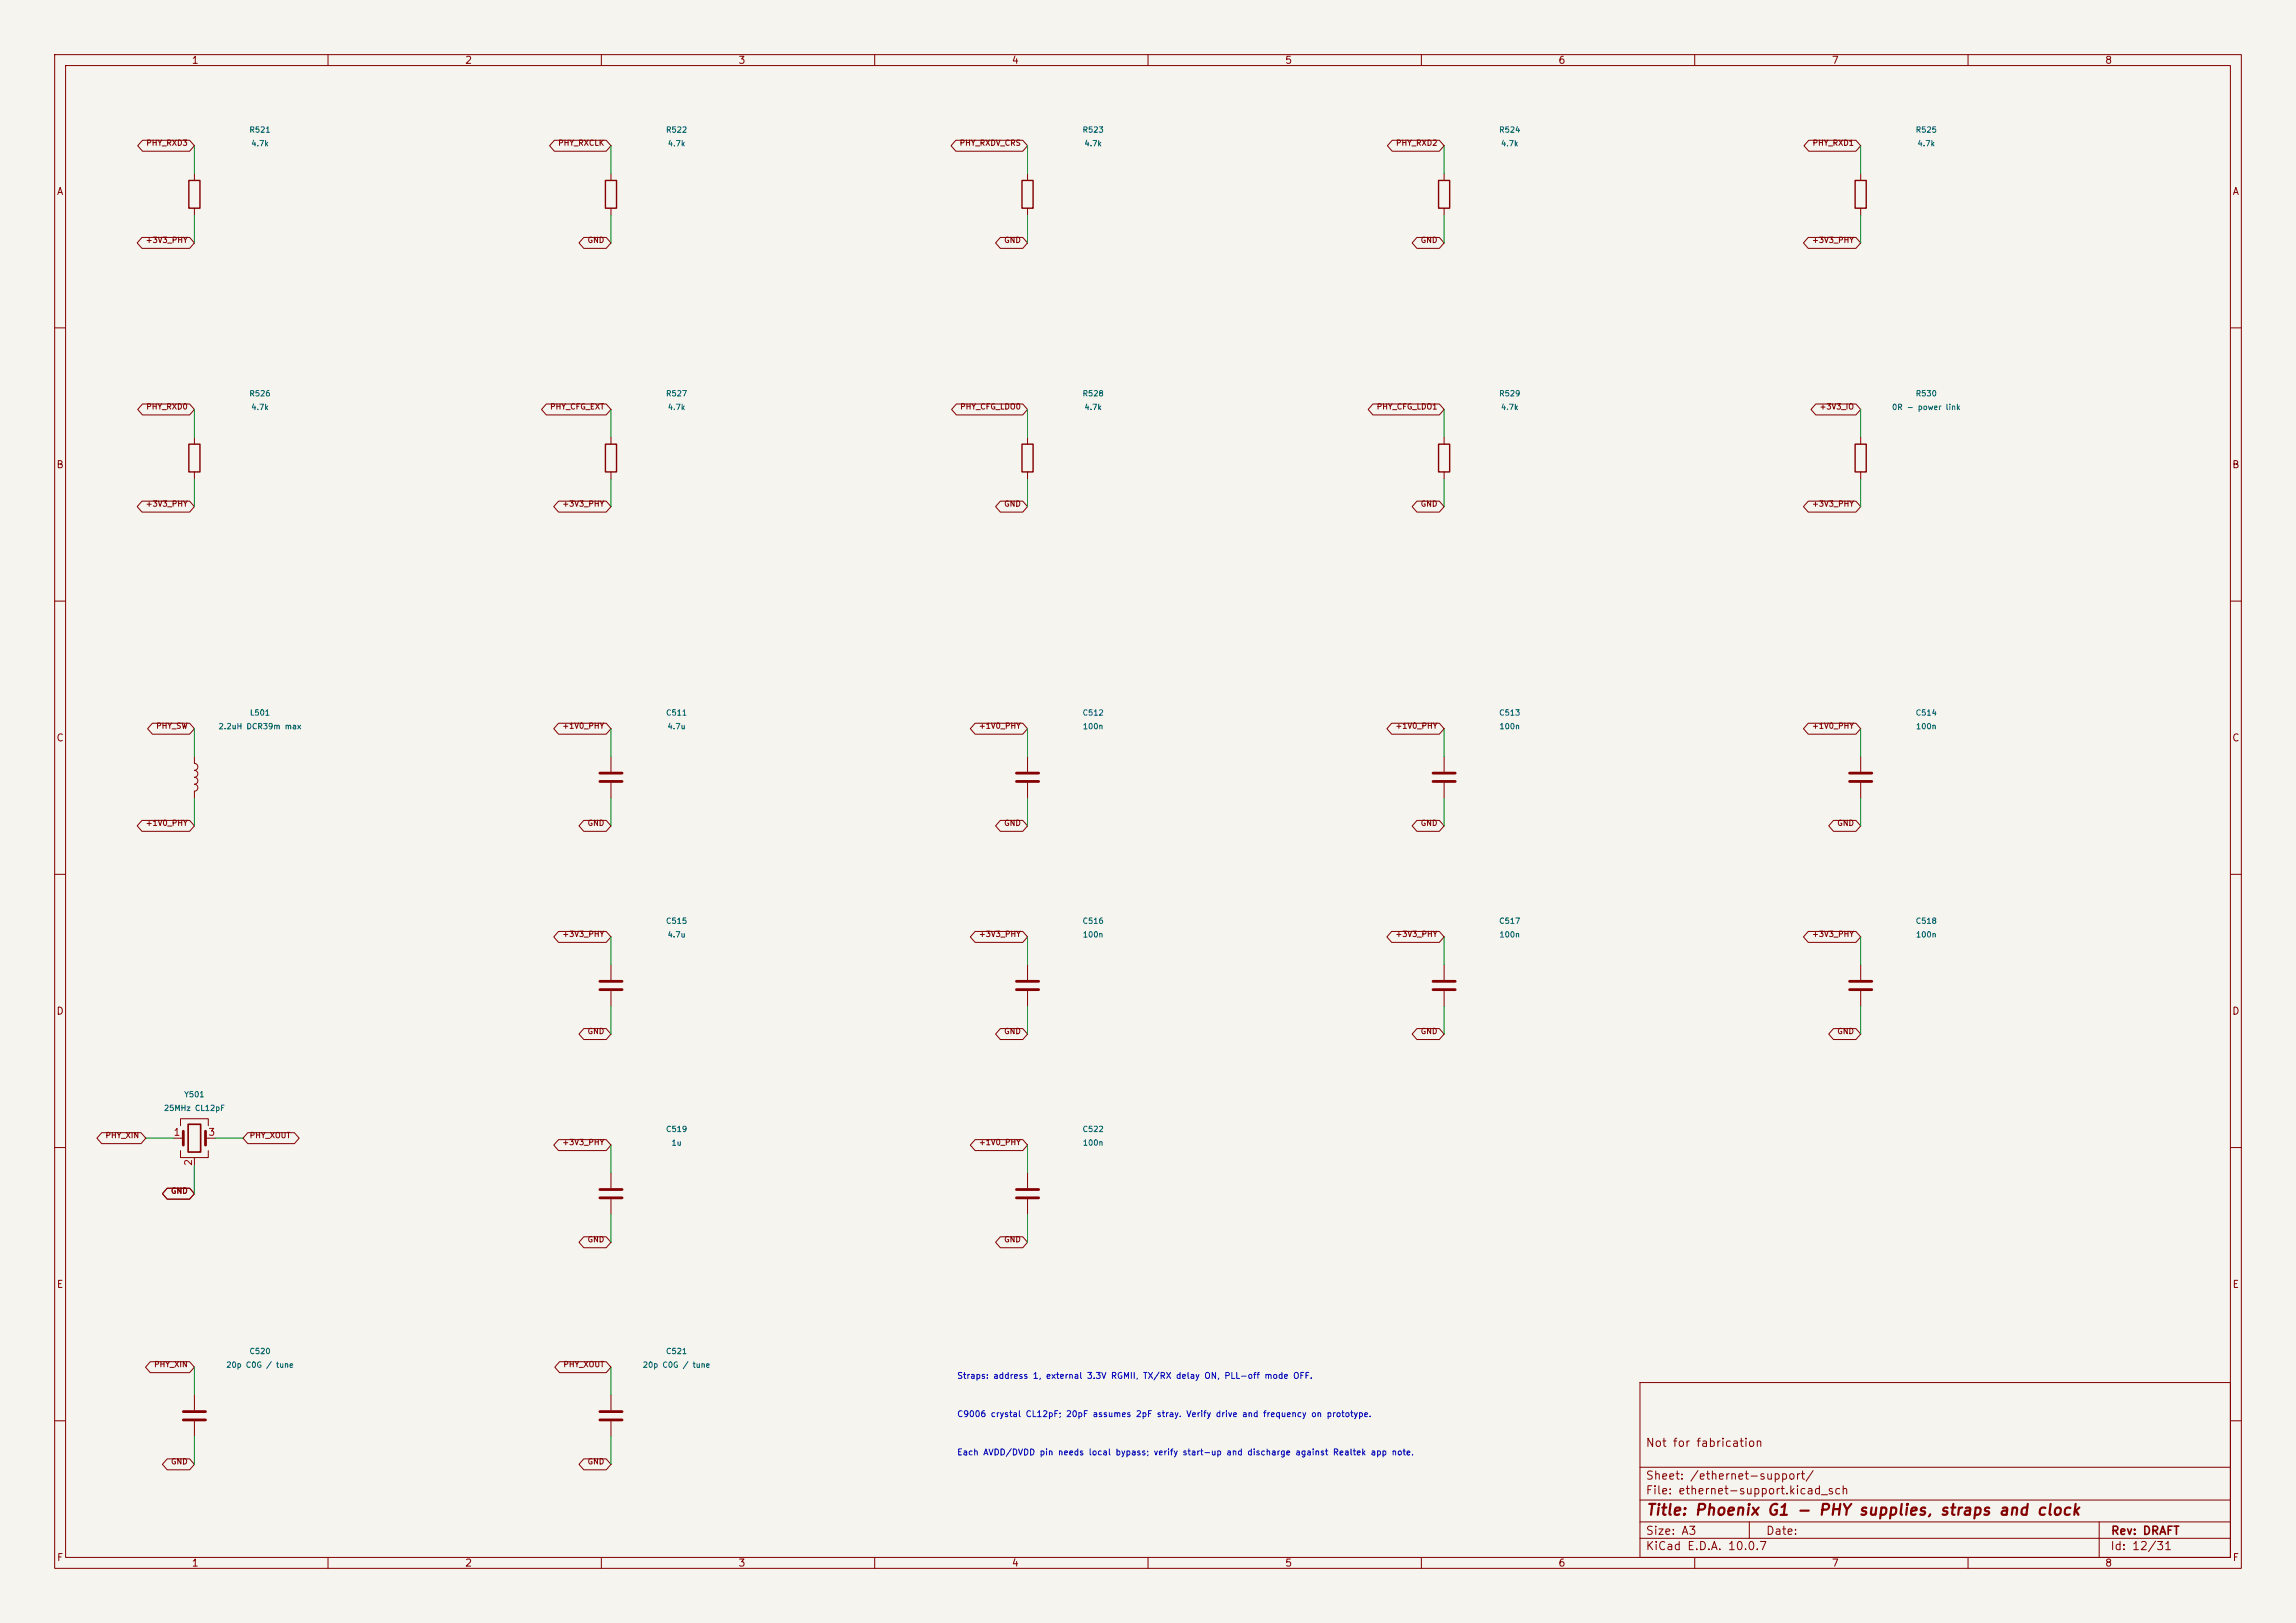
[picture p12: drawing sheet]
<svg xmlns="http://www.w3.org/2000/svg" width="420mm" height="297mm" viewBox="0 0 420 297" stroke-linecap="round" stroke-linejoin="round" font-family="sans-serif">
<defs><g id="words">
<text font-size="2" fill="#840000" x="301" y="277.8">Title: Phoenix G1 - PHY supplies, straps and clock</text>
<g font-size="1.5" fill="#840000">
<text x="300.9" y="265.1">Not for fabrication</text>
<text x="300.9" y="273.8">File: ethernet-support.kicad_sch</text>
<text x="300.9" y="271.1">Sheet: /ethernet-support/</text>
<text x="300.9" y="281.2">Size: A3</text>
<text x="322.9" y="281.2">Date:</text>
<text x="386" y="281.2">Rev: DRAFT</text>
<text x="300.9" y="284">KiCad E.D.A. 10.0.7</text>
<text x="385.9" y="284">Id: 12/31</text>
</g>
<g font-size="1.3" fill="#840000">
<text x="35" y="12">1</text>
<text x="85" y="12">2</text>
<text x="135" y="12">3</text>
<text x="185" y="12">4</text>
<text x="235" y="12">5</text>
<text x="285" y="12">6</text>
<text x="335" y="12">7</text>
<text x="385" y="12">8</text>
<text x="10.3" y="36">A</text>
<text x="408.3" y="36">A</text>
<text x="10.2" y="86">B</text>
<text x="408.2" y="86">B</text>
<text x="10.2" y="136">C</text>
<text x="408.2" y="136">C</text>
<text x="10.2" y="186">D</text>
<text x="408.2" y="186">D</text>
<text x="10.3" y="236">E</text>
<text x="408.3" y="236">E</text>
<text x="10.3" y="286">F</text>
<text x="35" y="287">1</text>
<text x="85" y="287">2</text>
<text x="135" y="287">3</text>
<text x="185" y="287">4</text>
<text x="235" y="287">5</text>
<text x="285" y="287">6</text>
<text x="335" y="287">7</text>
<text x="385" y="287">8</text>
<text x="408.3" y="286">F</text>
</g>
<g font-size="1.3" fill="#a90000">
<text x="31.7" y="208.1">1</text>
<text x="38" y="208.1">3</text>
<text x="35.4" y="213.5" transform="rotate(-90 35.4 213.5)">2</text>
</g>
<g font-size="1.1" fill="#0000c2">
<text x="175" y="252.6">Straps: address 1, external 3.3V RGMII, TX/RX delay ON, PLL-off mode OFF.</text>
<text x="175" y="259.6">C9006 crystal CL12pF; 20pF assumes 2pF stray. Verify drive and frequency on prototype.</text>
<text x="175" y="266.6">Each AVDD/DVDD pin needs local bypass; verify start-up and discharge against Realtek app note.</text>
</g>
<g font-size="1" fill="#840000">
<text x="26.7" y="26.9">PHY_RXD3</text>
<text x="102" y="26.9">PHY_RXCLK</text>
<text x="175.4" y="26.9">PHY_RXDV_CRS</text>
<text x="255.3" y="26.9">PHY_RXD2</text>
<text x="331.5" y="26.9">PHY_RXD1</text>
<text x="26.6" y="44.7">+3V3_PHY</text>
<text x="107.4" y="44.7">GND</text>
<text x="183.6" y="44.7">GND</text>
<text x="259.8" y="44.7">GND</text>
<text x="331.4" y="44.7">+3V3_PHY</text>
<text x="26.7" y="75.2">PHY_RXD0</text>
<text x="100.5" y="75.2">PHY_CFG_EXT</text>
<text x="175.5" y="75.2">PHY_CFG_LDO0</text>
<text x="251.7" y="75.2">PHY_CFG_LDO1</text>
<text x="332.7" y="75.2">+3V3_IO</text>
<text x="26.6" y="93">+3V3_PHY</text>
<text x="102.8" y="93">+3V3_PHY</text>
<text x="183.6" y="93">GND</text>
<text x="259.8" y="93">GND</text>
<text x="331.4" y="93">+3V3_PHY</text>
<text x="28.5" y="133.6">PHY_SW</text>
<text x="102.8" y="133.6">+1V0_PHY</text>
<text x="179" y="133.6">+1V0_PHY</text>
<text x="255.2" y="133.6">+1V0_PHY</text>
<text x="331.4" y="133.6">+1V0_PHY</text>
<text x="26.6" y="151.4">+1V0_PHY</text>
<text x="107.4" y="151.4">GND</text>
<text x="183.6" y="151.4">GND</text>
<text x="259.8" y="151.4">GND</text>
<text x="336" y="151.4">GND</text>
<text x="102.8" y="171.7">+3V3_PHY</text>
<text x="179" y="171.7">+3V3_PHY</text>
<text x="255.2" y="171.7">+3V3_PHY</text>
<text x="331.4" y="171.7">+3V3_PHY</text>
<text x="107.4" y="189.5">GND</text>
<text x="183.6" y="189.5">GND</text>
<text x="259.8" y="189.5">GND</text>
<text x="336" y="189.5">GND</text>
<text x="19.2" y="208.5">PHY_XIN</text>
<text x="45.6" y="208.5">PHY_XOUT</text>
<text x="102.8" y="209.8">+3V3_PHY</text>
<text x="179" y="209.8">+1V0_PHY</text>
<text x="31.2" y="218.7">GND</text>
<text x="107.4" y="227.6">GND</text>
<text x="183.6" y="227.6">GND</text>
<text x="28.1" y="250.4">PHY_XIN</text>
<text x="103" y="250.4">PHY_XOUT</text>
<text x="31.2" y="268.2">GND</text>
<text x="107.4" y="268.2">GND</text>
</g>
<g font-size="1" fill="#006464">
<text x="45.5" y="24.5">R521</text>
<text x="45.9" y="27">4.7k</text>
<text x="121.7" y="24.5">R522</text>
<text x="122.1" y="27">4.7k</text>
<text x="197.9" y="24.5">R523</text>
<text x="198.3" y="27">4.7k</text>
<text x="274.1" y="24.5">R524</text>
<text x="274.5" y="27">4.7k</text>
<text x="350.3" y="24.5">R525</text>
<text x="350.7" y="27">4.7k</text>
<text x="45.5" y="72.8">R526</text>
<text x="45.9" y="75.3">4.7k</text>
<text x="121.7" y="72.8">R527</text>
<text x="122.1" y="75.3">4.7k</text>
<text x="197.9" y="72.8">R528</text>
<text x="198.3" y="75.3">4.7k</text>
<text x="274.1" y="72.8">R529</text>
<text x="274.5" y="75.3">4.7k</text>
<text x="346" y="75.3">0R - power link</text>
<text x="350.3" y="72.8">R530</text>
<text x="45.6" y="131.2">L501</text>
<text x="121.7" y="131.2">C511</text>
<text x="197.9" y="131.2">C512</text>
<text x="274.1" y="131.2">C513</text>
<text x="350.3" y="131.2">C514</text>
<text x="39.9" y="133.7">2.2uH DCR39m max</text>
<text x="122" y="133.7">4.7u</text>
<text x="198" y="133.7">100n</text>
<text x="274.2" y="133.7">100n</text>
<text x="350.4" y="133.7">100n</text>
<text x="121.7" y="169.3">C515</text>
<text x="122" y="171.8">4.7u</text>
<text x="197.9" y="169.3">C516</text>
<text x="198" y="171.8">100n</text>
<text x="274.1" y="169.3">C517</text>
<text x="274.2" y="171.8">100n</text>
<text x="350.3" y="169.3">C518</text>
<text x="350.4" y="171.8">100n</text>
<text x="29.9" y="203.5">25MHz CL12pF</text>
<text x="33.6" y="201">Y501</text>
<text x="121.7" y="207.4">C519</text>
<text x="122.7" y="209.9">1u</text>
<text x="197.9" y="207.4">C522</text>
<text x="198" y="209.9">100n</text>
<text x="41.3" y="250.5">20p C0G / tune</text>
<text x="45.5" y="248">C520</text>
<text x="117.5" y="250.5">20p C0G / tune</text>
<text x="121.7" y="248">C521</text>
</g>
</g></defs>
<path d="M0 0h420v297h-420z" fill="#f5f4ef" stroke="#f5f4ef" stroke-width=".18"/>
<g fill="none" stroke="#840000" stroke-width=".18">
<path d="M10 10h400v277h-400zM12 12h396v273h-396zM60 10v2M110 10v2M160 10v2M210 10v2M260 10v2M310 10v2M360 10v2M26.1 25.7h8.6l.9 1-.9 1h-8.6l-.9-1zM35.6 31.8v1.2M35.6 38.1v1.3"/>
<path d="M101.4 25.7h9.5l.9 1-.9 1h-9.5l-.9-1zM111.8 31.8v1.2M111.8 38.1v1.3M174.8 25.7h12.3l.9 1-.9 1h-12.3l-.8-1zM188 31.8v1.2M188 38.1v1.3M254.7 25.7h8.6l.9 1-.9 1h-8.6l-.9-1zM264.2 31.8v1.2M264.2 38.1v1.3M330.9 25.7h8.6l.9 1-.9 1h-8.6l-.9-1zM340.4 31.8v1.2M340.4 38.1v1.3"/>
<path d="M26 43.4h8.7l.9 1.1-.9 1h-8.7l-.9-1zM106.8 43.4h4.1l.9 1.1-.9 1h-4.1l-.9-1zM183 43.4h4.1l.9 1.1-.9 1h-4.1l-.9-1zM259.2 43.4h4.1l.9 1.1-.9 1h-4.1l-.9-1zM330.8 43.4h8.7l.9 1.1-.9 1h-8.7l-.9-1zM10 60h2M26.1 73.9h8.6l.9 1-.9 1h-8.6l-.9-1zM99.9 73.9h11l.9 1-.9 1h-11l-.8-1zM174.9 73.9h12.2l.9 1-.9 1h-12.2l-.8-1zM251.1 73.9h12.2l.9 1-.9 1h-12.2l-.8-1zM332.1 73.9h7.4l.9 1-.9 1h-7.4l-.8-1zM408 60h2"/>
<path d="M26 91.7h8.7l.9 1-.9 1h-8.7l-.9-1zM35.6 80v1.3M35.6 86.4v1.2M102.2 91.7h8.7l.9 1-.9 1h-8.7l-.9-1zM111.8 80v1.3M111.8 86.4v1.2M183 91.7h4.1l.9 1-.9 1h-4.1l-.9-1zM188 80v1.3M188 86.4v1.2M259.2 91.7h4.1l.9 1-.9 1h-4.1l-.9-1zM264.2 80v1.3M264.2 86.4v1.2"/>
<path d="M330.8 91.7h8.7l.9 1-.9 1h-8.7l-.9-1zM340.4 80v1.3M340.4 86.4v1.2M10 110h2M408 110h2M27.9 132.3h6.8l.9 1.1-.9 1h-6.8l-.9-1zM35.6 138.4v1.3a.64 .64 0 0 1 .6 .6 .64 .64 0 0 1-.6 .7 .64 .64 0 0 1 .6 .6 .64 .64 0 0 1-.6 .6 .64 .64 0 0 1 .6 .7 .64 .64 0 0 1-.6 .6 .64 .64 0 0 1 .6 .6 .64 .64 0 0 1-.6 .7v1.3M102.2 132.3h8.7l.9 1.1-.9 1h-8.7l-.9-1zM111.8 138.4v2.8M178.4 132.3h8.7l.9 1.1-.9 1h-8.7l-.9-1zM188 138.4v2.8M254.6 132.3h8.7l.9 1.1-.9 1h-8.7l-.9-1z"/>
<path d="M264.2 138.4v2.8M330.8 132.3h8.7l.9 1.1-.9 1h-8.7l-.9-1zM340.4 138.4v2.8M10 160h2M26 150.1h8.7l.9 1-.9 1h-8.7l-.9-1zM106.8 150.1h4.1l.9 1-.9 1h-4.1l-.9-1zM111.8 143.3v2.8M183 150.1h4.1l.9 1-.9 1h-4.1l-.9-1zM188 143.3v2.8M259.2 150.1h4.1l.9 1-.9 1h-4.1l-.9-1zM264.2 143.3v2.8M335.4 150.1h4.1l.9 1-.9 1h-4.1l-.9-1z"/>
<path d="M340.4 143.3v2.8M408 160h2M102.2 170.4h8.7l.9 1.1-.9 1h-8.7l-.9-1zM111.8 176.5v2.8M178.4 170.4h8.7l.9 1.1-.9 1h-8.7l-.9-1zM188 176.5v2.8M254.6 170.4h8.7l.9 1.1-.9 1h-8.7l-.9-1zM264.2 176.5v2.8M330.8 170.4h8.7l.9 1.1-.9 1h-8.7l-.9-1zM340.4 176.5v2.8M106.8 188.2h4.1l.9 1-.9 1h-4.1l-.9-1zM111.8 181.4v2.8"/>
<path d="M183 188.2h4.1l.9 1-.9 1h-4.1l-.9-1zM188 181.4v2.8M259.2 188.2h4.1l.9 1-.9 1h-4.1l-.9-1zM264.2 181.4v2.8M335.4 188.2h4.1l.9 1-.9 1h-4.1l-.9-1zM340.4 181.4v2.8M10 210h2M18.6 207.3h7.2l.9 1-.9 1h-7.2l-.9-1zM30.6 217.4h4.1l.9 1-.9 1h-4.1l-.9-1zM31.7 208.3h1.8M33 206v-1.3h5.1v1.3M33 210.6v1.2h5.1v-1.2"/>
<path d="M35.6 211.8v1.6M37.6 208.3h1.8M45.3 207.3h8.6l.8 1-.8 1h-8.6l-.9-1zM102.2 208.5h8.7l.9 1.1-.9 1h-8.7l-.9-1zM111.8 214.6v2.8M111.8 219.5v2.7M178.4 208.5h8.7l.9 1.1-.9 1h-8.7l-.9-1zM188 214.6v2.8M188 219.5v2.7M408 210h2M106.8 226.3h4.1l.9 1-.9 1h-4.1l-.9-1zM183 226.3h4.1l.9 1-.9 1h-4.1l-.9-1z"/>
<path d="M27.5 249.2h7.2l.9 1-.9 1h-7.2l-.9-1zM35.6 255.3v2.8M102.4 249.2h8.5l.9 1-.9 1h-8.5l-.9-1zM111.8 255.3v2.8M300 253h108v32h-108zM10 260h2M30.6 267h4.1l.9 1-.9 1h-4.1l-.9-1zM35.6 260.1v2.8M106.8 267h4.1l.9 1-.9 1h-4.1l-.9-1zM111.8 260.1v2.8M300 278.5h108M300 274.5h108"/>
<path d="M300 268.5h108M320 278.5v3M384 278.5v6.5M408 260h2M60 285v2M110 285v2M160 285v2M210 285v2M260 285v2M300 281.5h108M310 285v2M360 285v2"/>
</g>
<path d="M34.5 33h2.1v5.1h-2.1zM110.7 33h2.1v5.1h-2.1zM186.9 33h2.1v5.1h-2.1zM263.1 33h2.1v5.1h-2.1zM339.3 33h2.1v5.1h-2.1zM34.5 81.3h2.1v5.1h-2.1zM110.7 81.3h2.1v5.1h-2.1zM186.9 81.3h2.1v5.1h-2.1zM263.1 81.3h2.1v5.1h-2.1zM339.3 81.3h2.1v5.1h-2.1z" fill="none" stroke="#840000" stroke-width=".25"/>
<g fill="none" stroke="#840000" stroke-width=".51">
<path d="M109.7 141.5h4.1M109.7 143h4.1M185.9 141.5h4.1M185.9 143h4.1M262.1 141.5h4.1M262.1 143h4.1M338.3 141.5h4.1M338.3 143h4.1M109.7 179.6h4.1M185.9 179.6h4.1M262.1 179.6h4.1M338.3 179.6h4.1"/>
<path d="M109.7 181.1h4.1M185.9 181.1h4.1M262.1 181.1h4.1M338.3 181.1h4.1M33.5 207v2.6M37.6 207v2.6M109.7 217.7h4.1M109.7 219.2h4.1M185.9 217.7h4.1M185.9 219.2h4.1M33.5 258.3h4.1M33.5 259.8h4.1"/>
<path d="M109.7 258.3h4.1M109.7 259.8h4.1"/>
</g>
<path d="M34.4 205.7h2.3v5.1h-2.3z" fill="none" stroke="#840000" stroke-width=".3"/>
<g fill="none" stroke="#009600" stroke-width=".18">
<path d="M35.6 26.7v5.1M35.6 39.4v5.1M111.8 26.7v5.1M111.8 39.4v5.1M188 26.7v5.1M188 39.4v5.1M264.2 26.7v5.1M264.2 39.4v5.1M340.4 26.7v5.1M340.4 39.4v5.1M35.6 74.9v5.1M111.8 74.9v5.1"/>
<path d="M188 74.9v5.1M264.2 74.9v5.1M340.4 74.9v5.1M35.6 87.6v5.1M111.8 87.6v5.1M188 87.6v5.1M264.2 87.6v5.1M340.4 87.6v5.1M35.6 133.4v5M111.8 133.4v5M188 133.4v5M264.2 133.4v5"/>
<path d="M340.4 133.4v5M35.6 146.1v5M111.8 146.1v5M188 146.1v5M264.2 146.1v5M340.4 146.1v5M111.8 171.5v5M188 171.5v5M264.2 171.5v5M340.4 171.5v5M111.8 184.2v5M188 184.2v5"/>
<path d="M264.2 184.2v5M340.4 184.2v5M26.7 208.3h5M35.6 213.4v5M39.4 208.3h5M111.8 209.6v5M188 209.6v5M111.8 222.2v5.1M188 222.2v5.1M35.6 250.2v5.1M111.8 250.2v5.1M35.6 262.9v5.1"/>
<path d="M111.8 262.9v5.1"/>
</g>
<use href="#words"/>
</svg>
